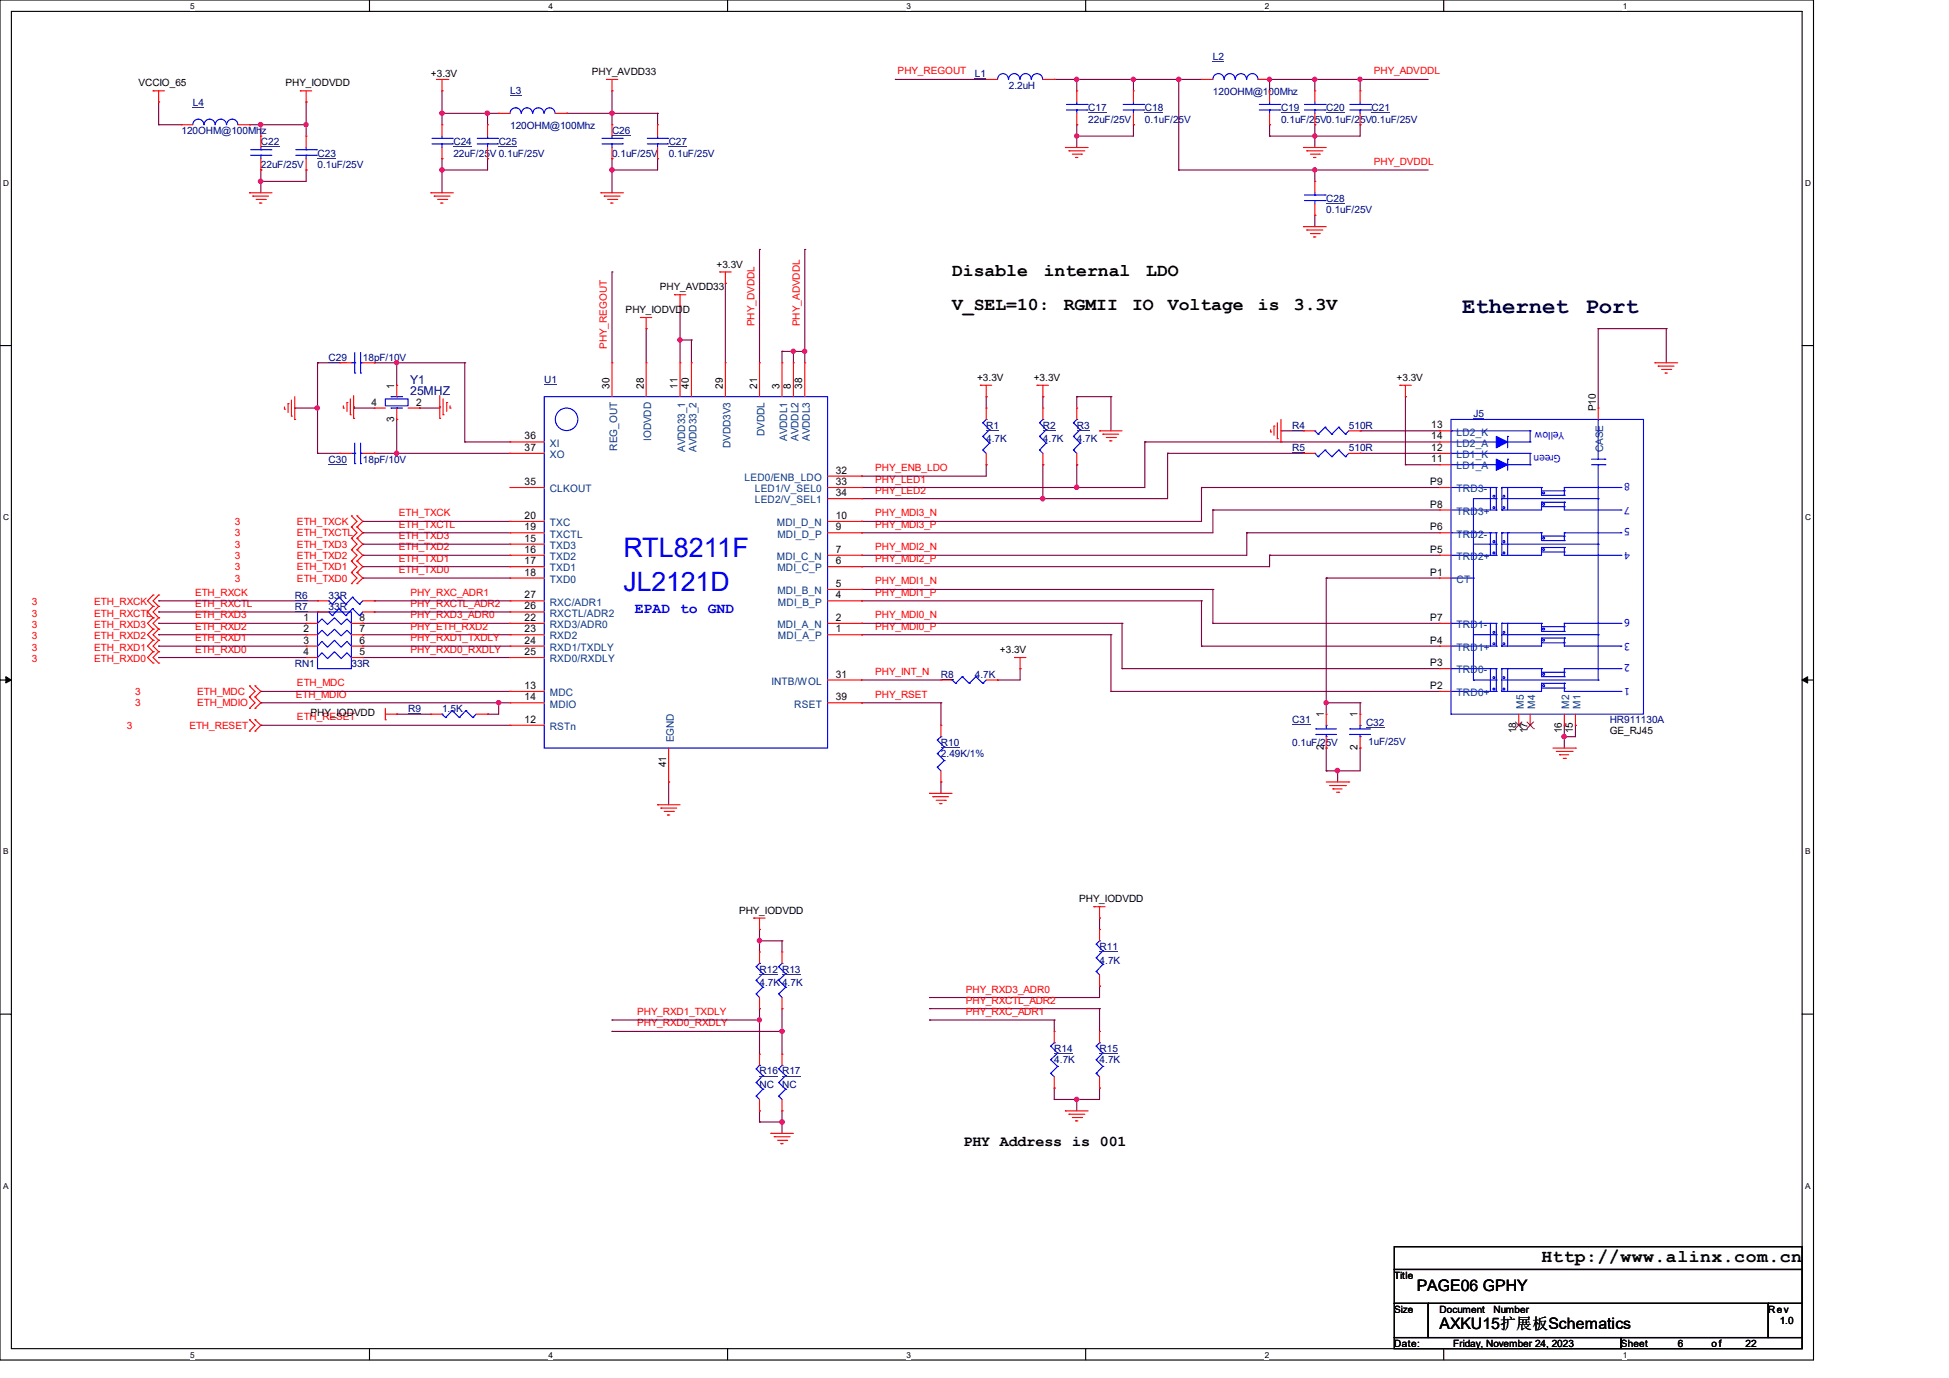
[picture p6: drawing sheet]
<svg xmlns="http://www.w3.org/2000/svg" width="297mm" height="210mm" viewBox="0 0 297 210" stroke-linecap="round" stroke-linejoin="round" font-family="sans-serif">
<defs><g id="words">
<g font-size="4.1" fill="#00f">
<text x="95" y="84.9">RTL8211F</text>
<text x="95" y="90">JL2121D</text>
</g>
<g font-size="3.4" fill="#000040">
<text x="222.8" y="47.7">Ethernet</text>
<text x="241.6" y="47.7">Port</text>
</g>
<g font-size="2.8">
<text x="145.1" y="42.1">Disable</text>
<text x="145.1" y="47.2">V_SEL=10:</text>
<text x="159" y="42.1">internal</text>
<text x="162.1" y="47.2">RGMII</text>
<text x="172.5" y="47.2">IO</text>
<text x="174.7" y="42.1">LDO</text>
<text x="178" y="47.2">Voltage</text>
<text x="191.7" y="47.2">is</text>
<text x="197.2" y="47.2">3.3V</text>
<text x="234.9" y="192.3">Http://www.alinx.com.cn</text>
</g>
<g font-size="2.4">
<text x="215.9" y="196.7">PAGE06 GPHY</text>
<text x="219.4" y="202.6">AXKU15扩展板Schematics</text>
</g>
<text font-size="2.3" x="146.8" y="174.6">PHY Address is 001</text>
<text font-size="2.2" fill="#00f" x="96.7" y="93.4">EPAD to GND</text>
<g font-size="1.9" fill="#000080">
<text x="62.5" y="58.5">Y1</text>
<text x="62.5" y="60.2">25MHZ</text>
</g>
<g font-size="1.6">
<text x="60.1" y="59.2" transform="rotate(-90 60.1 59.2)">1</text>
<text x="92.9" y="59.2" transform="rotate(-90 92.9 59.2)">30</text>
<text x="98.1" y="59.2" transform="rotate(-90 98.1 59.2)">28</text>
<text x="103.3" y="59.2" transform="rotate(-90 103.3 59.2)">11</text>
<text x="105" y="59.2" transform="rotate(-90 105 59.2)">40</text>
<text x="110.2" y="59.2" transform="rotate(-90 110.2 59.2)">29</text>
<text x="115.4" y="59.2" transform="rotate(-90 115.4 59.2)">21</text>
<text x="118.8" y="59.2" transform="rotate(-90 118.8 59.2)">3</text>
<text x="120.5" y="59.2" transform="rotate(-90 120.5 59.2)">8</text>
<text x="122.3" y="59.2" transform="rotate(-90 122.3 59.2)">38</text>
<text x="56.6" y="61.8">4</text>
<text x="60.1" y="64.3" transform="rotate(-90 60.1 64.3)">3</text>
<text x="63.4" y="61.8">2</text>
<text x="218.1" y="65.3">13</text>
<text x="243.2" y="62.7" transform="rotate(-90 243.2 62.7)">P10</text>
<text x="79.9" y="67">36</text>
<text x="79.9" y="68.7">37</text>
<text x="218.1" y="70.4">11</text>
<text x="218.1" y="68.7">12</text>
<text x="218.1" y="67">14</text>
<text x="79.9" y="73.9">35</text>
<text x="127.3" y="75.6">34</text>
<text x="127.3" y="72.2">32</text>
<text x="127.3" y="73.9">33</text>
<text x="217.9" y="77.3">P8</text>
<text x="217.9" y="73.9">P9</text>
<text x="79.9" y="79.1">20</text>
<text x="79.9" y="82.6">15</text>
<text x="79.9" y="80.8">19</text>
<text x="127.3" y="80.8">9</text>
<text x="127.3" y="79.1">10</text>
<text x="217.9" y="80.8">P6</text>
<text x="79.9" y="87.7">18</text>
<text x="79.9" y="86">17</text>
<text x="79.9" y="84.2">16</text>
<text x="127.3" y="89.5">5</text>
<text x="127.3" y="86">6</text>
<text x="127.3" y="84.2">7</text>
<text x="217.9" y="84.2">P5</text>
<text x="217.9" y="87.7">P1</text>
<text x="46.3" y="94.6">1</text>
<text x="54.8" y="94.6">8</text>
<text x="79.9" y="92.9">26</text>
<text x="79.9" y="94.6">22</text>
<text x="79.9" y="91.2">27</text>
<text x="127.3" y="94.6">2</text>
<text x="127.3" y="91.2">4</text>
<text x="217.9" y="94.6">P7</text>
<text x="46.3" y="96.4">2</text>
<text x="46.3" y="98.1">3</text>
<text x="46.3" y="99.8">4</text>
<text x="54.8" y="99.8">5</text>
<text x="54.8" y="98.1">6</text>
<text x="54.8" y="96.4">7</text>
<text x="79.9" y="99.8">25</text>
<text x="79.9" y="98.1">24</text>
<text x="79.9" y="96.4">23</text>
<text x="127.3" y="96.4">1</text>
<text x="217.9" y="101.5">P3</text>
<text x="217.9" y="98.1">P4</text>
<text x="79.9" y="105">13</text>
<text x="79.9" y="106.7">14</text>
<text x="127.3" y="103.3">31</text>
<text x="127.3" y="106.7">39</text>
<text x="217.9" y="105">P2</text>
<text x="79.9" y="110.2">12</text>
<text x="201.7" y="109.3" transform="rotate(-90 201.7 109.3)">1</text>
<text x="206.9" y="109.3" transform="rotate(-90 206.9 109.3)">1</text>
<text x="231.1" y="111.8" transform="rotate(-90 231.1 111.8)">18</text>
<text x="232.8" y="111.8" transform="rotate(-90 232.8 111.8)">17</text>
<text x="238" y="111.8" transform="rotate(-90 238 111.8)">16</text>
<text x="239.7" y="111.8" transform="rotate(-90 239.7 111.8)">15</text>
<text x="101.5" y="116.9" transform="rotate(-90 101.5 116.9)">41</text>
<text x="201.7" y="114.3" transform="rotate(-90 201.7 114.3)">2</text>
<text x="206.9" y="114.3" transform="rotate(-90 206.9 114.3)">2</text>
</g>
<g font-size="1.6" fill="#004080">
<text x="83.8" y="68.1">XI</text>
<text x="83.8" y="69.8">XO</text>
<text x="94" y="68.7" transform="rotate(-90 94 68.7)">REG_OUT</text>
<text x="99.2" y="67.2" transform="rotate(-90 99.2 67.2)">IODVDD</text>
<text x="104.4" y="68.9" transform="rotate(-90 104.4 68.9)">AVDD33_1</text>
<text x="106.1" y="68.9" transform="rotate(-90 106.1 68.9)">AVDD33_2</text>
<text x="111.3" y="68.3" transform="rotate(-90 111.3 68.3)">DVDD3V3</text>
<text x="116.5" y="66.5" transform="rotate(-90 116.5 66.5)">DVDDL</text>
<text x="119.9" y="67.2" transform="rotate(-90 119.9 67.2)">AVDDL1</text>
<text x="121.7" y="67.2" transform="rotate(-90 121.7 67.2)">AVDDL2</text>
<text x="123.4" y="67.2" transform="rotate(-90 123.4 67.2)">AVDDL3</text>
<text x="222" y="71.5">LD1_A</text>
<text x="222" y="69.8">LD1_K</text>
<text x="222" y="68.1">LD2_A</text>
<text x="222" y="66.4">LD2_K</text>
<text x="244.3" y="68.9" transform="rotate(-90 244.3 68.9)">CASE</text>
<text x="83.8" y="75">CLKOUT</text>
<text x="113.5" y="73.3">LED0/ENB_LDO</text>
<text x="115" y="76.7">LED2/V_SEL1</text>
<text x="115" y="75">LED1/V_SEL0</text>
<text x="222" y="75">TRD3-</text>
<text x="83.8" y="80.2">TXC</text>
<text x="83.8" y="83.7">TXD3</text>
<text x="83.8" y="81.9">TXCTL</text>
<text x="118.4" y="80.2">MDI_D_N</text>
<text x="118.5" y="81.9">MDI_D_P</text>
<text x="222" y="81.9">TRD2-</text>
<text x="222" y="78.4">TRD3+</text>
<text x="83.8" y="88.8">TXD0</text>
<text x="83.8" y="87.1">TXD1</text>
<text x="83.8" y="85.3">TXD2</text>
<text x="118.4" y="85.3">MDI_C_N</text>
<text x="118.5" y="87.1">MDI_C_P</text>
<text x="222" y="85.3">TRD2+</text>
<text x="222" y="88.8">CT</text>
<text x="83.8" y="94">RXCTL/ADR2</text>
<text x="83.8" y="95.7">RXD3/ADR0</text>
<text x="83.8" y="92.3">RXC/ADR1</text>
<text x="118.5" y="95.7">MDI_A_N</text>
<text x="118.5" y="90.6">MDI_B_N</text>
<text x="118.5" y="92.3">MDI_B_P</text>
<text x="222" y="95.7">TRD1-</text>
<text x="83.8" y="100.9">RXD0/RXDLY</text>
<text x="83.8" y="99.2">RXD1/TXDLY</text>
<text x="83.8" y="97.5">RXD2</text>
<text x="118.5" y="97.5">MDI_A_P</text>
<text x="222" y="99.2">TRD1+</text>
<text x="83.8" y="106.1">MDC</text>
<text x="83.8" y="107.8">MDIO</text>
<text x="117.6" y="104.4">INTB/WOL</text>
<text x="121" y="107.8">RSET</text>
<text x="222" y="106.1">TRD0+</text>
<text x="222" y="102.6">TRD0-</text>
<text x="232.2" y="108" transform="rotate(-90 232.2 108)">M5</text>
<text x="233.9" y="108" transform="rotate(-90 233.9 108)">M4</text>
<text x="239.1" y="108" transform="rotate(-90 239.1 108)">M2</text>
<text x="240.8" y="108" transform="rotate(-90 240.8 108)">M1</text>
<text x="83.8" y="111.3">RSTn</text>
<text x="102.7" y="113.2" transform="rotate(-90 102.7 113.2)">EGND</text>
</g>
<g font-size="1.5">
<text x="65.7" y="11.8">+3.3V</text>
<text x="90.2" y="11.4">PHY_AVDD33</text>
<text x="21.1" y="13.2">VCCIO_65</text>
<text x="43.5" y="13.2">PHY_IODVDD</text>
<text x="109.2" y="40.8">+3.3V</text>
<text x="95.3" y="47.7">PHY_IODVDD</text>
<text x="100.5" y="44.2">PHY_AVDD33</text>
<text x="148.9" y="58">+3.3V</text>
<text x="157.5" y="58">+3.3V</text>
<text x="212.8" y="58">+3.3V</text>
<text x="152.4" y="99.5">+3.3V</text>
<text x="47.3" y="109.2">PHY_IODVDD</text>
<text x="245.3" y="111.9">GE_RJ45</text>
<text x="164.4" y="137.5">PHY_IODVDD</text>
<text x="112.6" y="139.2">PHY_IODVDD</text>
<text x="212.5" y="194.9">Title</text>
<text x="212.5" y="200">Size</text>
<text x="219.4" y="200">Document</text>
<text x="227.6" y="200">Number</text>
<text x="269.4" y="200">Rev</text>
<text x="271.2" y="201.8">1.0</text>
<text x="212.5" y="205.2">Date:</text>
<text x="221.5" y="205.2">Friday, November 24, 2023</text>
<text x="247" y="205.2">Sheet</text>
<text x="255.7" y="205.2">6</text>
<text x="260.8" y="205.2">of</text>
<text x="266" y="205.2">22</text>
</g>
<g font-size="1.5" fill="#f00">
<text x="136.8" y="11.3">PHY_REGOUT</text>
<text x="209.4" y="11.3">PHY_ADVDDL</text>
<text x="209.4" y="25.1">PHY_DVDDL</text>
<text x="92.5" y="53.2" transform="rotate(-90 92.5 53.2)">PHY_REGOUT</text>
<text x="115" y="49.7" transform="rotate(-90 115 49.7)">PHY_DVDDL</text>
<text x="121.9" y="49.7" transform="rotate(-90 121.9 49.7)">PHY_ADVDDL</text>
<text x="133.4" y="71.8">PHY_ENB_LDO</text>
<text x="133.4" y="75.2">PHY_LED2</text>
<text x="133.4" y="73.5">PHY_LED1</text>
<text x="35.8" y="81.7">3</text>
<text x="35.8" y="83.4">3</text>
<text x="35.8" y="80">3</text>
<text x="45.3" y="81.7">ETH_TXCTL</text>
<text x="45.3" y="83.4">ETH_TXD3</text>
<text x="45.3" y="80">ETH_TXCK</text>
<text x="60.8" y="83.9">ETH_TXD2</text>
<text x="60.8" y="82.2">ETH_TXD3</text>
<text x="60.8" y="80.4">ETH_TXCTL</text>
<text x="60.8" y="78.7">ETH_TXCK</text>
<text x="133.4" y="80.4">PHY_MDI3_P</text>
<text x="133.4" y="78.7">PHY_MDI3_N</text>
<text x="133.4" y="83.9">PHY_MDI2_N</text>
<text x="35.8" y="85.2">3</text>
<text x="35.8" y="86.9">3</text>
<text x="35.8" y="88.6">3</text>
<text x="45.3" y="85.2">ETH_TXD2</text>
<text x="45.3" y="86.9">ETH_TXD1</text>
<text x="45.3" y="88.6">ETH_TXD0</text>
<text x="60.8" y="87.3">ETH_TXD0</text>
<text x="60.8" y="85.6">ETH_TXD1</text>
<text x="133.4" y="85.6">PHY_MDI2_P</text>
<text x="133.4" y="89.1">PHY_MDI1_N</text>
<text x="4.8" y="94">3</text>
<text x="4.8" y="95.7">3</text>
<text x="4.8" y="92.2">3</text>
<text x="14.4" y="94">ETH_RXCTL</text>
<text x="14.4" y="95.7">ETH_RXD3</text>
<text x="14.4" y="92.2">ETH_RXCK</text>
<text x="29.7" y="92.5">ETH_RXCTL</text>
<text x="29.7" y="94.2">ETH_RXD3</text>
<text x="29.7" y="96">ETH_RXD2</text>
<text x="29.7" y="90.8">ETH_RXCK</text>
<text x="62.5" y="94.2">PHY_RXD3_ADR0</text>
<text x="62.5" y="96">PHY_ETH_RXD2</text>
<text x="62.5" y="92.5">PHY_RXCTL_ADR2</text>
<text x="62.5" y="90.8">PHY_RXC_ADR1</text>
<text x="133.4" y="90.8">PHY_MDI1_P</text>
<text x="133.4" y="96">PHY_MDI0_P</text>
<text x="133.4" y="94.2">PHY_MDI0_N</text>
<text x="4.8" y="100.9">3</text>
<text x="4.8" y="97.5">3</text>
<text x="4.8" y="99.1">3</text>
<text x="14.4" y="100.9">ETH_RXD0</text>
<text x="14.4" y="97.5">ETH_RXD2</text>
<text x="14.4" y="99.1">ETH_RXD1</text>
<text x="29.7" y="99.4">ETH_RXD0</text>
<text x="29.7" y="97.7">ETH_RXD1</text>
<text x="62.5" y="99.4">PHY_RXD0_RXDLY</text>
<text x="62.5" y="97.7">PHY_RXD1_TXDLY</text>
<text x="20.6" y="105.9">3</text>
<text x="20.6" y="107.6">3</text>
<text x="30.1" y="105.9">ETH_MDC</text>
<text x="30.1" y="107.6">ETH_MDIO</text>
<text x="45.1" y="106.3">ETH_MDIO</text>
<text x="45.3" y="104.6">ETH_MDC</text>
<text x="133.4" y="102.9">PHY_INT_N</text>
<text x="133.4" y="106.3">PHY_RSET</text>
<text x="19.3" y="111.1">3</text>
<text x="28.9" y="111.1">ETH_RESET</text>
<text x="45.3" y="109.8">ETH_RESET</text>
<text x="97.1" y="154.7">PHY_RXD1_TXDLY</text>
<text x="147.2" y="151.3">PHY_RXD3_ADR0</text>
<text x="147.2" y="153">PHY_RXCTL_ADR2</text>
<text x="147.2" y="154.7">PHY_RXC_ADR1</text>
<text x="97.1" y="156.4">PHY_RXD0_RXDLY</text>
</g>
<g font-size="1.5" fill="#000080">
<text x="148.6" y="11.8">L1</text>
<text x="184.8" y="9.2">L2</text>
<text x="29.4" y="16.1">L4</text>
<text x="77.7" y="14.4">L3</text>
<text x="153.7" y="13.5">2.2uH</text>
<text x="165.8" y="16.9">C17</text>
<text x="174.5" y="16.9">C18</text>
<text x="184.8" y="14.5">120OHM@100Mhz</text>
<text x="195.2" y="16.9">C19</text>
<text x="202.1" y="16.9">C20</text>
<text x="209" y="16.9">C21</text>
<text x="27.6" y="20.4">120OHM@100Mhz</text>
<text x="39.8" y="22.1">C22</text>
<text x="48.4" y="23.9">C23</text>
<text x="69.1" y="22.1">C24</text>
<text x="69.1" y="23.9">22uF/25V 0.1uF/25V</text>
<text x="76" y="22.1">C25</text>
<text x="77.7" y="19.7">120OHM@100Mhz</text>
<text x="93.3" y="20.4">C26</text>
<text x="93.3" y="23.9">0.1uF/25V</text>
<text x="101.9" y="22.1">C27</text>
<text x="101.9" y="23.9">0.1uF/25V</text>
<text x="165.8" y="18.7">22uF/25V</text>
<text x="174.5" y="18.7">0.1uF/25V</text>
<text x="195.2" y="18.7">0.1uF/25V0.1uF/25V0.1uF/25V</text>
<text x="39.8" y="25.6">22uF/25V</text>
<text x="48.4" y="25.6">0.1uF/25V</text>
<text x="202.1" y="30.8">C28</text>
<text x="202.1" y="32.5">0.1uF/25V</text>
<text x="50.1" y="54.9">C29</text>
<text x="55.3" y="54.9">18pF/10V</text>
<text x="82.9" y="58.4">U1</text>
<text x="150.3" y="65.3">R1</text>
<text x="158.9" y="65.3">R2</text>
<text x="164.1" y="65.3">R3</text>
<text x="196.9" y="65.3">R4</text>
<text x="205.5" y="65.3">510R</text>
<text x="224.5" y="63.6">J5</text>
<text x="50.1" y="70.5">C30</text>
<text x="55.3" y="70.5">18pF/10V</text>
<text x="150.3" y="67.4">4.7K</text>
<text x="158.9" y="67.4">4.7K</text>
<text x="164.1" y="67.4">4.7K</text>
<text x="196.9" y="68.7">R5</text>
<text x="205.5" y="68.7">510R</text>
<text x="44.9" y="91.2">R6</text>
<text x="44.9" y="93">R7</text>
<text x="50.1" y="91.2">33R</text>
<text x="50.1" y="93">33R</text>
<text x="44.9" y="101.6">RN1</text>
<text x="53.6" y="101.6">33R</text>
<text x="143.4" y="103.3">R8</text>
<text x="148.6" y="103.3">4.7K</text>
<text x="62.2" y="108.5">R9</text>
<text x="67.4" y="108.5">1.5K</text>
<text x="143.4" y="113.7">R10</text>
<text x="196.9" y="110.2">C31</text>
<text x="196.9" y="113.7">0.1uF/25V</text>
<text x="208.2" y="110.6">C32</text>
<text x="208.5" y="113.5">1uF/25V</text>
<text x="245.3" y="110.2">HR911130A</text>
<text x="143.4" y="115.4">2.49K/1%</text>
<text x="115.7" y="148.2">R12 R13</text>
<text x="167.6" y="144.8">R11</text>
<text x="167.6" y="146.9">4.7K</text>
<text x="115.7" y="150.3">4.7K 4.7K</text>
<text x="160.7" y="160.3">R14</text>
<text x="167.6" y="160.3">R15</text>
<text x="115.7" y="163.7">R16 R17</text>
<text x="115.7" y="165.8">NC</text>
<text x="119.2" y="165.8">NC</text>
<text x="160.7" y="162.1">4.7K</text>
<text x="167.6" y="162.1">4.7K</text>
</g>
<g font-size="1.5" fill="#00f">
<text x="238.4" y="65.8" transform="rotate(-180 238.4 65.8)">Yellow</text>
<text x="237.8" y="69.3" transform="rotate(-180 237.8 69.3)">Green</text>
<text x="248.4" y="73.6" transform="rotate(-180 248.4 73.6)">8</text>
<text x="248.4" y="77.3" transform="rotate(-180 248.4 77.3)">7</text>
<text x="248.4" y="80.5" transform="rotate(-180 248.4 80.5)">5</text>
<text x="248.4" y="84.2" transform="rotate(-180 248.4 84.2)">4</text>
<text x="248.4" y="94.4" transform="rotate(-180 248.4 94.4)">6</text>
<text x="248.4" y="101.3" transform="rotate(-180 248.4 101.3)">2</text>
<text x="248.4" y="98" transform="rotate(-180 248.4 98)">3</text>
<text x="248.4" y="104.9" transform="rotate(-180 248.4 104.9)">1</text>
</g>
<g font-size="1.3">
<text x="29" y="1.3">5</text>
<text x="83.6" y="1.3">4</text>
<text x="138.1" y="1.3">3</text>
<text x="192.7" y="1.3">2</text>
<text x="247.3" y="1.3">1</text>
<text x=".5" y="28.3">D</text>
<text x="275.1" y="28.3">D</text>
<text x=".5" y="79.2">C</text>
<text x="275.1" y="79.2">C</text>
<text x=".5" y="130.2">B</text>
<text x="275.1" y="130.2">B</text>
<text x=".5" y="181.1">A</text>
<text x="275.1" y="181.1">A</text>
<text x="29" y="206.9">5</text>
<text x="83.6" y="206.9">4</text>
<text x="138.1" y="206.9">3</text>
<text x="192.7" y="206.9">2</text>
<text x="247.3" y="206.9">1</text>
</g>
</g></defs>
<path d="M0 0h276.4v207.3h-276.4zM1.7 1.7h272.9v203.8h-272.9z" fill="none" stroke="#000" stroke-width=".17"/>
<g fill="#fff">
<path d="M29 .2h.7v1.4h-.7z"/>
<path d="M29 205.7h.7v1.4h-.7z"/>
</g>
<path d="M56.3 0v1.7M56.3 205.5v1.8" fill="none" stroke="#000" stroke-width=".17"/>
<g fill="#fff">
<path d="M83.6 .2h.6v1.4h-.6z"/>
<path d="M83.6 205.7h.6v1.4h-.6z"/>
</g>
<path d="M110.9 0v1.7M110.9 205.5v1.8" fill="none" stroke="#000" stroke-width=".17"/>
<g fill="#fff">
<path d="M138.1 .2h.7v1.4h-.7z"/>
<path d="M138.1 205.7h.7v1.4h-.7z"/>
</g>
<path d="M165.4 0v1.7M165.4 205.5v1.8" fill="none" stroke="#000" stroke-width=".17"/>
<g fill="#fff">
<path d="M192.7 .2h.7v1.4h-.7z"/>
<path d="M192.7 205.7h.7v1.4h-.7z"/>
</g>
<path d="M220 0v1.7M220 205.5v1.8" fill="none" stroke="#000" stroke-width=".17"/>
<g fill="#fff">
<path d="M247.3 .2h.6v1.4h-.6z"/>
<path d="M247.3 205.7h.6v1.4h-.6z"/>
<path d="M.5 27.2h.9v1.4h-.9z"/>
<path d="M275.1 27.2h.9v1.4h-.9z"/>
<path d="M.5 78.1h.9v1.4h-.9z"/>
<path d="M275.1 78.1h.9v1.4h-.9z"/>
</g>
<path d="M0 52.7h1.7M274.6 52.7h1.8" fill="none" stroke="#000" stroke-width=".17"/>
<g fill="#fff">
<path d="M.5 129.1h.8v1.4h-.8z"/>
<path d="M275.1 129.1h.8v1.4h-.8z"/>
</g>
<path d="M0 103.6h1.7M274.6 103.6h1.8" fill="none" stroke="#000" stroke-width=".17"/>
<path d="M.9 103.1l.8 .5-.8 .5zM274.6 103.6l.9-.5v1z" fill="#000" stroke="#000" stroke-width=".15"/>
<g fill="#fff">
<path d="M.5 180h.8v1.4h-.8z"/>
<path d="M275.1 180h.8v1.4h-.8z"/>
</g>
<path d="M0 154.6h1.7M274.6 154.6h1.8M212.5 190h62.1v3.5h-62.1zM212.5 193.5h62.1v5.1h-62.1zM212.5 198.6h5.1v5.2h-5.1zM217.6 198.6h51.9v5.2h-51.9zM269.5 198.6h5.1v5.2h-5.1zM212.5 203.8h34.5v1.7h-34.5zM247 203.8h27.6v1.7h-27.6z" fill="none" stroke="#000" stroke-width=".17"/>
<g fill="none" stroke="#800040" stroke-width=".17">
<path d="M24.2 19h.1M24.2 15.5h.1M24.2 19h3.4M24.2 15.5v3.5M38 19h.1M38 19h8.7M39.8 19h.1M39.8 19v1.7M46.7 19h.1M46.7 15.5h.1M46.7 15.5v5.2M67.4 17.3h.1"/>
<path d="M67.4 13.8h.1M67.4 13.8v5.2M67.4 17.3h8.6M74.3 17.3h.1M74.3 17.3v1.7M86.4 17.3h.1M86.4 17.3h13.8M93.3 17.3h.1M93.3 13.8h.1M93.3 13.8v5.2M100.2 17.3h.1M100.2 17.3v1.7"/>
<path d="M136.4 12.1h.1M136.4 12.1h13.9M160.7 12.1h.1M160.7 12.1h22.4M164.1 12.1h.1M164.1 19h.1M164.1 12.1v1.7M164.1 19v3.5M172.7 19h.1M172.7 12.1h.1M172.7 19v1.7h-8.6M172.7 12.1v1.7"/>
<path d="M179.6 12.1h.1M179.6 12.1v13.8M191.7 12.1h.1M191.7 12.1h25.9M193.5 12.1h.1M193.5 19h.1M193.5 12.1v1.7M193.5 19v1.7M200.4 19h.1M200.4 12.1h.1M200.4 12.1v1.7M200.4 19v3.5"/>
<path d="M207.3 19h.1M207.3 12.1h.1M207.3 12.1v1.7M207.3 19v1.7h-13.8M39.8 25.9h.1M39.8 27.6h.1M39.8 25.9v3.5M46.7 25.9h.1M46.7 25.9v1.7h-6.9M67.4 24.2h.1M67.4 25.9h.1M67.4 24.2v5.2"/>
<path d="M74.3 24.2h.1M74.3 24.2v1.7h-6.9M93.3 25.9h.1M93.3 24.2h.1M93.3 24.2v5.2M100.2 24.2h.1M100.2 24.2v1.7h-6.9M115.7 38h.1M115.7 38v17.3M122.6 38h.1M122.6 38v17.3M164.1 20.7h.1"/>
<path d="M179.6 25.9h.1M179.6 25.9h38M193.5 20.7h.1M200.4 25.9h.1M200.4 32.8h.1M200.4 20.7h.1M200.4 25.9v1.7M200.4 32.8v1.7M48.4 55.3h.1M48.4 55.3h3.4M48.4 55.3v13.8M57 55.3h.1"/>
<path d="M57 55.3h13.8M60.5 55.3h.1M60.5 55.3v3.4M70.8 55.3h.1M70.8 55.3v12.1M93.3 41.4h.1M93.3 41.4v13.9M98.5 50.1h.1M98.5 50.1v5.2M103.6 46.7h.1M103.6 51.8h.1M103.6 46.7v8.6"/>
<path d="M103.6 51.8h1.8M105.4 51.8h.1M105.4 51.8v3.5M110.5 43.2h.1M110.5 43.2v12.1M119.2 53.6h.1M119.2 53.6h3.4M119.2 53.6v1.7M120.9 53.6h.1M120.9 53.6v1.7M122.6 53.6h.1M243.5 50.1h.1"/>
<path d="M243.5 50.1v12.1M243.5 50.1h10.4M253.9 50.1h.1M253.9 50.1v5.2M44.9 62.2h.1M44.9 62.2h3.5M48.4 69.1h.1M48.4 62.2h.1M48.4 69.1h3.4M53.9 62h.1M53.9 62.2h.1M53.9 62.2h3.1"/>
<path d="M53.9 62v.2M55.3 79.5h.1M55.3 79.5h22.4M57 69.1h.1M57 69.1h20.7M60.5 63.9h.1M60.5 69.1h.1M60.5 63.9v5.2M63.9 62.2h.1M67 62h.1M67 62v.2h-3.1M70.8 67.4h.1"/>
<path d="M70.8 67.4h6.9M131.3 76h.1M131.3 74.3h.1M131.3 72.6h.1M131.3 79.5h.1M150.3 70.8h.1M150.3 60.5h.1M150.3 60.5v1.7M150.3 70.8v1.8h-19M158.9 60.5h.1M158.9 70.8h.1M158.9 76h.1"/>
<path d="M158.9 60.5v1.7M158.9 70.8v5.2M164.1 70.8h.1M164.1 74.3h.1M164.1 60.5h.1M164.1 60.5v1.7M164.1 70.8v3.5M164.1 60.5h5.2M169.3 60.5h.1M169.3 60.5v5.2M174.5 67.4h.1M174.5 67.4v6.9h-43.2"/>
<path d="M174.5 67.4h44.9M177.9 69.1h.1M177.9 69.1h20.7M177.9 69.1v6.9h-46.6M183.1 74.3h.1M183.1 74.3v5.2h-51.8M183.1 74.3h36.3M184.8 77.7h.1M184.8 77.7v3.5h-53.5M184.8 77.7h34.6M195.2 65.7h.1M195.2 65.7h3.4"/>
<path d="M207.3 65.7h.1M207.3 69.1h.1M207.3 69.1h12.1M207.3 65.7h12.1M214.2 60.5h.1M214.2 70.8h.1M214.2 60.5v10.3M214.2 70.8h5.2M24.2 93.3h.1M24.2 95h.1M24.2 96.7h.1M24.2 98.5h.1"/>
<path d="M24.2 91.6h.1M24.2 93.3h24.2M24.2 95h22.5M24.2 96.7h22.5M24.2 98.5h22.5M24.2 91.6h24.2M55.3 84.6h.1M55.3 82.9h.1M55.3 81.2h.1M55.3 88.1h.1M55.3 86.4h.1M55.3 95h.1"/>
<path d="M55.3 96.7h.1M55.3 98.5h.1M55.3 84.6h22.4M55.3 82.9h22.4M55.3 81.2h22.4M55.3 88.1h22.4M55.3 86.4h22.4M55.3 95h22.4M55.3 96.7h22.4M55.3 98.5h22.4M57 93.3h.1M57 91.6h.1"/>
<path d="M57 93.3h20.7M57 91.6h20.7M131.3 81.2h.1M131.3 84.6h.1M131.3 86.4h.1M131.3 91.6h.1M131.3 89.8h.1M131.3 96.7h.1M131.3 95h.1M131.3 95h39.7M131.3 96.7h38M131.3 91.6h51.8"/>
<path d="M131.3 89.8h53.5M169.3 96.7h.1M169.3 96.7v8.7M171 95h.1M171 95v6.9M183.1 91.6h.1M183.1 98.5h.1M183.1 98.5h36.3M183.1 91.6v6.9M184.8 89.8h.1M184.8 95h.1M184.8 95h34.6"/>
<path d="M184.8 89.8v5.2M190 81.2h.1M190 81.2v3.4h-58.7M190 81.2h29.4M193.5 84.6h.1M193.5 84.6v1.8h-62.2M193.5 84.6h25.9M202.1 88.1h.1M202.1 88.1h17.3M202.1 88.1v20.7M24.2 100.2h.1M24.2 100.2h22.5"/>
<path d="M39.8 110.5h.1M39.8 107.1h.1M39.8 105.4h.1M39.8 110.5h37.9M39.8 107.1h37.9M39.8 105.4h37.9M55.3 100.2h.1M55.3 100.2h22.4M60.5 108.8h.1M60.5 108.8h5.2M74.3 108.8h.1M76 107.1h.1"/>
<path d="M76 107.1v1.7h-1.7M101.9 119.2h.1M101.9 119.2v3.4M131.3 103.6h.1M131.3 107.1h.1M131.3 107.1h12.1M131.3 103.6h12.1M143.4 107.1h.1M143.4 119.2h.1M143.4 107.1v3.4M143.4 119.2v1.7M152 103.6h.1"/>
<path d="M155.4 101.9h.1M155.4 101.9v1.7h-3.4M169.3 105.4h.1M169.3 105.4h50.1M171 101.9h.1M171 101.9h48.4M202.1 114h.1M202.1 117.5h.1M202.1 107.1h.1M202.1 114v3.5M202.1 107.1h5.2M203.8 117.5h.1"/>
<path d="M203.8 117.5v1.7M207.3 114h.1M207.3 107.1h.1M207.3 107.1v1.7M207.3 114v3.5h-5.2M238.4 112.3h.1M238.4 110.5h.1M238.4 110.5v3.5M240.1 110.5h.1M240.1 110.5v1.8h-1.7M167.6 139.9h.1M167.6 139.9v1.7"/>
<path d="M93.3 157.2h.1M93.3 155.4h.1M93.3 157.2h25.9M93.3 155.4h22.4M115.7 155.4h.1M115.7 141.6h.1M115.7 143.4h.1M115.7 153.7h.1M115.7 141.6v3.5M115.7 153.7v7M115.7 143.4h3.5M119.2 157.2h.1"/>
<path d="M119.2 143.4h.1M119.2 153.7h.1M119.2 143.4v1.7M119.2 153.7v7M141.6 152h.1M141.6 153.7h.1M141.6 155.4h.1M141.6 155.4h19.1M141.6 153.7h26M160.7 155.4h.1M160.7 155.4v1.8M167.6 150.3h.1"/>
<path d="M167.6 153.7h.1M167.6 150.3v1.7h-26M167.6 153.7v3.5M115.7 169.3h.1M115.7 171h.1M115.7 169.3v1.7M115.7 171h3.5M119.2 169.3h.1M119.2 171h.1M119.2 169.3v3.4M160.7 165.8h.1M160.7 167.6h.1"/>
<path d="M160.7 165.8v1.8M164.1 167.6h.1M164.1 167.6v1.7M167.6 165.8h.1M167.6 165.8v1.8h-6.9"/>
</g>
<g fill="#f0f" stroke="#f0f" stroke-width=".17">
<circle cx="164.1" cy="12.1" r=".32"/>
<circle cx="200.3" cy="25.9" r=".32"/>
<circle cx="164.1" cy="20.7" r=".32"/>
<circle cx="179.6" cy="12.1" r=".33"/>
<circle cx="172.7" cy="12.1" r=".32"/>
<circle cx="200.3" cy="20.7" r=".32"/>
<circle cx="207.2" cy="12.1" r=".32"/>
<circle cx="200.3" cy="12.1" r=".32"/>
<circle cx="193.4" cy="12.1" r=".32"/>
<circle cx="74.3" cy="17.3" r=".33"/>
<circle cx="67.4" cy="17.3" r=".33"/>
<circle cx="93.3" cy="17.3" r=".33"/>
<circle cx="93.3" cy="25.9" r=".33"/>
<circle cx="39.7" cy="27.6" r=".33"/>
<circle cx="46.6" cy="19" r=".32"/>
<circle cx="39.7" cy="19" r=".33"/>
<circle cx="67.4" cy="25.9" r=".33"/>
<circle cx="60.4" cy="55.3" r=".32"/>
<circle cx="203.8" cy="117.4" r=".34"/>
<circle cx="202.1" cy="107.1" r=".32"/>
<circle cx="238.3" cy="112.2" r=".33"/>
<circle cx="48.4" cy="62.2" r=".33"/>
<circle cx="158.9" cy="76" r=".33"/>
<circle cx="164.1" cy="74.3" r=".33"/>
<circle cx="120.9" cy="53.5" r=".32"/>
<circle cx="122.6" cy="53.5" r=".32"/>
<circle cx="103.6" cy="51.8" r=".32"/>
<circle cx="76" cy="107.1" r=".33"/>
<circle cx="60.4" cy="69.1" r=".32"/>
<circle cx="119.2" cy="171" r=".34"/>
<circle cx="115.7" cy="155.4" r=".32"/>
<circle cx="115.7" cy="143.3" r=".33"/>
<circle cx="119.2" cy="157.2" r=".33"/>
<circle cx="164.1" cy="167.5" r=".32"/>
</g>
<g fill="none" stroke="#f00" stroke-width=".17">
<path d="M23.3 13.8h.1M23.3 13.8h1.8M24.2 15.5h.1M24.2 13.8v1.7M45.8 13.8h.1M45.8 13.8h1.7M46.7 15.5h.1M46.7 13.8v1.7M66.5 12.1h1.7M67.4 13.8h.1M67.4 12.1v1.7M68.2 12.1h.1"/>
<path d="M92.4 12.1h.1M92.4 12.1h1.7M93.3 13.8h.1M93.3 12.1v1.7M38 29.4h.1M38 29.4h3.4M38.5 29.9h.1M38.5 29.9h2.4M39 30.4h1.4M39.6 30.9h.1M39.6 30.9h.3M40.4 30.4h.1"/>
<path d="M46.7 20.7h.1M46.7 25.9h.1M46.7 20.7v1.8M46.7 24.2v1.7M65.7 29.4h.1M65.7 29.4h3.4M66.2 29.9h.1M66.2 29.9h2.4M66.7 30.4h1.4M67.2 30.9h.1M67.2 30.9h.3M68.1 30.4h.1"/>
<path d="M91.6 29.4h.1M91.6 29.4h3.4M92.1 29.9h.1M92.1 29.9h2.4M92.6 30.4h1.4M93.1 30.9h.1M93.1 30.9h.3M94 30.4h.1M162.3 22.5h.1M162.3 22.5h3.5M162.9 23h.1M162.9 23h2.4"/>
<path d="M163.4 23.5h1.4M163.9 24h.1M163.9 24h.4M164.8 23.5h.1M198.6 22.5h.1M198.6 34.5h.1M198.6 22.5h3.5M198.6 34.5h3.5M199.1 23h.1M199.1 35.1h.1M199.1 23h2.5M199.1 35.1h2.5"/>
<path d="M199.7 23.5h1.3M199.7 35.6h1.3M200.2 24h.1M200.2 36.1h.1M200.2 24h.3M200.2 36.1h.3M201 23.5h.1M201 35.6h.1M97.6 48.4h.1M97.6 48.4h1.7M98.5 50.1h.1M98.5 48.4v1.7"/>
<path d="M102.8 44.9h.1M102.8 44.9h1.7M103.6 46.7h.1M103.6 44.9v1.8M109.7 41.4h.1M109.7 41.4h1.7M110.5 43.2h.1M110.5 41.4v1.8M149.4 58.7h.1M149.4 58.7h1.7M150.3 58.7v1.8M158 58.7h.1"/>
<path d="M158 58.7h1.8M158.9 58.7v1.8M213.3 58.7h.1M213.3 58.7h1.8M214.2 58.7v1.8M252.2 55.3h.1M252.2 55.3h3.5M252.7 55.8h.1M252.7 55.8h2.4M253.2 56.3h1.4M253.7 56.9h.1M253.7 56.9h.4"/>
<path d="M254.6 56.3h.1M43.3 62.4h.1M43.3 62v.4M43.9 61.5h.1M43.9 61.5v1.4M44.4 63.4h.1M44.4 61v2.4M44.9 63.9h.1M44.9 60.5v3.4M52.3 62.2h.1M52.3 61.8v.4M52.9 61.3h.1"/>
<path d="M52.9 61.3v1.4M53.4 63.2h.1M53.4 60.8v2.4M53.6 78.6h.1M53.6 78.6l.8 .9-.8 .8M53.9 63.8h.1M53.9 60.3v3.5M54.4 78.6h.1M54.4 78.6l.9 .9-.9 .8M67 63.8h.1M67 60.3v3.5M67.5 63.2h.1"/>
<path d="M67.5 60.8v2.4M68.1 61.3h.1M68.1 61.3v1.4M68.6 62.2h.1M68.6 61.8v.4M150.3 60.5h.1M158.9 60.5h.1M167.6 65.7h.1M167.6 65.7h3.4M168.1 66.2h.1M168.1 66.2h2.4M168.6 66.7h1.4"/>
<path d="M169.1 67.2h.1M169.1 67.2h.4M170 66.7h.1M193.6 65.8h.1M193.6 65.5v.3M194.1 64.9h.1M194.1 64.9v1.4M194.6 66.8h.1M194.6 64.4v2.4M195.2 67.4h.1M195.2 63.9v3.5M214.2 60.5h.1"/>
<path d="M23.3 92.4h.1M23.3 94.1h.1M23.3 99.3h.1M23.3 95.9h.1M23.3 97.6h.1M23.3 90.7h.1M23.3 92.4l-.8 .9 .8 .8M23.3 99.3l-.8 .9 .8 .8M23.3 94.1l-.8 .9 .8 .9M23.3 95.9l-.8 .8 .8 .9M23.3 97.6l-.8 .9 .8 .8M23.3 90.7l-.8 .9 .8 .8"/>
<path d="M24.2 92.4h.1M24.2 94.1h.1M24.2 99.3h.1M24.2 95.9h.1M24.2 97.6h.1M24.2 90.7h.1M24.2 92.4l-.9 .9 .9 .8M24.2 99.3l-.9 .9 .9 .8M24.2 94.1l-.9 .9 .9 .9M24.2 95.9l-.9 .8 .9 .9M24.2 97.6l-.9 .9 .9 .8M24.2 90.7l-.9 .9 .9 .8"/>
<path d="M53.6 82h.1M53.6 80.3h.1M53.6 83.8h.1M53.6 85.5h.1M53.6 87.2h.1M53.6 88.9h.1M53.6 80.3l.8 .9-.8 .8M53.6 82l.8 .9-.8 .9M53.6 83.8l.8 .8-.8 .9M53.6 85.5l.8 .9-.8 .8M53.6 87.2l.8 .9-.8 .8M54.4 80.3h.1"/>
<path d="M54.4 82h.1M54.4 83.8h.1M54.4 85.5h.1M54.4 87.2h.1M54.4 88.9h.1M54.4 80.3l.9 .9-.9 .8M54.4 82l.9 .9-.9 .9M54.4 83.8l.9 .8-.9 .9M54.4 85.5l.9 .9-.9 .8M54.4 87.2l.9 .9-.9 .8M23.3 101h.1M24.2 101h.1"/>
<path d="M38 106.2h.1M38 104.5h.1M38 107.9h.1M38 111.4h.1M38 109.7h.1M38 104.5l.9 .9-.9 .8M38 106.2l.9 .9-.9 .8M38 109.7l.9 .8-.9 .9M38.9 104.5h.1M38.9 106.2h.1M38.9 107.9h.1M38.9 109.7h.1"/>
<path d="M38.9 111.4h.1M38.9 104.5l.9 .9-.9 .8M38.9 106.2l.9 .9-.9 .8M38.9 109.7l.9 .8-.9 .9M58.7 109.7h.1M58.7 108.8h1.8M58.7 107.9v1.8M60.5 108.8h.1M154.6 100.2h.1M154.6 100.2h1.7M155.4 101.9h.1M155.4 100.2v1.7"/>
<path d="M202.1 119.2h3.4M202.6 119.7h2.4M205 119.7h.1M205.5 119.2h.1M236.6 114h3.5M237.2 114.5h2.4M237.7 115h.1M237.7 115h1.4M238.2 115.6h.3M238.5 115.6h.1M239.6 114.5h.1M240.1 114h.1"/>
<path d="M100.2 122.6h.1M100.2 122.6h3.4M100.7 123.1h.1M100.7 123.1h2.4M101.2 123.7h1.4M101.7 124.2h.1M101.7 124.2h.4M102.6 123.7h.1M114.9 139.9h.1M114.9 139.9h1.7M115.7 139.9v1.7M141.6 120.9h.1"/>
<path d="M141.6 120.9h3.5M142.2 121.4h.1M142.2 121.4h2.4M142.7 122h1.4M143.2 122.5h.1M143.2 122.5h.4M144.1 122h.1M166.7 138.2h.1M166.7 138.2h1.7M167.6 139.9h.1M167.6 138.2v1.7M203.1 120.2h.1"/>
<path d="M203.1 120.2h1.4M203.7 120.7h.3M204 120.7h.1M115.7 141.6h.1M160.7 157.2h.1M160.7 157.2v1.7M117.5 172.7h.1M117.5 172.7h3.4M118 173.2h.1M118 173.2h2.4M118.5 173.8h1.4M119 174.3h.1"/>
<path d="M119 174.3h.3M119.9 173.8h.1M160.7 165.8h.1M160.7 164.1v1.7M162.3 169.3h.1M162.3 169.3h3.5M162.9 169.8h.1M162.9 169.8h2.4M163.4 170.3h1.4M163.9 170.8h.1M163.9 170.8h.4M164.8 170.3h.1"/>
</g>
<g fill="none" stroke="#00f" stroke-width=".17">
<path d="M45.1 23.7h3.1M45.1 22.8h3.1M46.7 22.8h.1M46.7 23.7h.1M46.7 22.5v.3M46.7 23.7v.5M48.2 23.7h.1M48.2 22.8h.1M200.4 69.1h.1M200.4 69.1l.5 .5M200.9 69.6h.1M201.9 68.6h.1"/>
<path d="M201.9 68.6l1 1M201.9 68.6l-1 1M202.9 69.6h.1M204 68.6h.1M204 68.6l1 1M204 68.6l-1.1 1M205 69.6h.1M205.5 69.1l-.5 .5M160.1 159.4h.1M160.1 159.4l1.1 1.1M160.7 158.9h.1M160.7 158.9l-.6 .5"/>
<path d="M160.1 163.6h.1M160.1 161.5h.1M160.1 163.6l.6 .5M160.1 161.5l1.1 1M161.2 162.5h.1M161.2 160.5h.1M161.2 162.5l-1.1 1.1M161.2 160.5l-1.1 1"/>
</g>
<path d="M48.4 24.1h2.8M160.7 160.5h2.7" fill="none" stroke="#000080" stroke-width=".15"/>
<path d="M196.9 68.9h1.9v.1h-1.9z" fill="#000080"/>
<g fill="none" stroke="#f00" stroke-width=".17">
<path d="M67.4 19h.1M67.4 19v1.7M67.4 24.2h.1M67.4 22.5v1.7M60.5 58.7h.1M60.5 58.7v1.8M57 62.2h.1M57 62.2h1.7M60.5 63.9h.1M60.5 62.2v1.7M62.2 62.2h1.7M63.9 62.2h.1"/>
<path d="M198.6 69.1h.1M198.6 69.1h1.8M205.5 69.1h1.8M207.3 69.1h.1M167.6 157.2h.1M167.6 157.2v1.7M167.6 165.8h.1M167.6 164.1v1.7"/>
</g>
<g fill="none" stroke="#00f" stroke-width=".17">
<path d="M65.8 21.9h3.1M65.8 21.1h3.1M67.4 21.1h.1M67.4 21.9h.1M67.4 20.7v.4M67.4 21.9v.6M68.9 21.9h.1M68.9 21.1h.1M58.7 60.8h3.5v1h-3.5zM59.6 60.5h.1M59.6 62.2h.1M59.6 60.5h1.7"/>
<path d="M59.6 62.2h1.7M60.5 62.2h.1M60.5 60.5h.1M158.4 68.6h.1M158.4 66.5h.1M158.4 64.4h.1M158.4 68.6l.5 .5M158.4 66.5l1 1M158.4 64.4l1 1.1M158.9 63.9h.1M158.9 63.9l-.5 .5M159.4 67.5h.1"/>
<path d="M159.4 65.5h.1M159.4 67.5l-1 1.1M159.4 65.5l-1 1M167 159.4h.1M167 159.4l1.1 1.1M167.6 158.9h.1M167.6 158.9l-.6 .5M167 163.6h.1M167 161.5h.1M167 163.6l.6 .5M167 161.5l1.1 1M168.1 162.5h.1"/>
<path d="M168.1 160.5h.1M168.1 162.5l-1.1 1.1M168.1 160.5l-1.1 1"/>
</g>
<path d="M69.1 22.4h2.8M167.6 160.5h2.7" fill="none" stroke="#000080" stroke-width=".15"/>
<path d="M158.9 65.5h2v.1h-2z" fill="#000080"/>
<g fill="none" stroke="#f00" stroke-width=".17">
<path d="M172.7 13.8h.1M172.7 19h.1M172.7 13.8v1.7M172.7 17.3v1.7M158.9 70.8h.1M158.9 62.2h.1M158.9 62.2v1.7M158.9 69.1v1.7M143.4 119.2h.1M143.4 110.5h.1M143.4 110.5v1.8M143.4 117.5v1.7"/>
<path d="M115.7 169.3h.1M115.7 160.7h.1M115.7 160.7v1.6M115.7 167.6v1.7"/>
</g>
<g fill="none" stroke="#00f" stroke-width=".17">
<path d="M171.2 16.8h3.1M171.2 15.9h3.1M172.7 15.9h.1M172.7 16.8h.1M172.7 15.5v.4M172.7 16.8v.5M174.3 16.8h.1M174.3 15.9h.1M186.5 12.1a.85 .85 0 0 0-.8-.9 .85 .85 0 0 0-.9 .9M188.2 12.1a.83 .83 0 0 0-.8-.9 .83 .83 0 0 0-.8 .9M189.9 12.1a.85 .85 0 0 0-.8-.9 .85 .85 0 0 0-.8 .9M191.7 12.1a.85 .85 0 0 0-.9-.9 .85 .85 0 0 0-.8 .9"/>
<path d="M142.8 116.9h.1M142.8 114.9h.1M142.8 112.8h.1M142.8 116.9l.6 .6M142.8 114.9l1.1 1M142.8 112.8l1.1 1M143.4 112.3h.1M143.4 112.3l-.6 .5M143.9 115.9h.1M143.9 113.8h.1M143.9 115.9l-1.1 1M143.9 113.8l-1.1 1.1"/>
<path d="M115.2 167h.1M115.2 165h.1M115.2 162.9h.1M115.2 167l.5 .6M115.2 165l1 1M115.2 162.9l1 1M115.7 162.3h.1M115.7 162.3l-.5 .6M116.2 166h.1M116.2 163.9h.1M116.2 166l-1 1M116.2 163.9l-1 1.1"/>
</g>
<path d="M174.5 17.2h2.7M143.4 113.9h2.8M115.7 164h2.8" fill="none" stroke="#000080" stroke-width=".15"/>
<path d="M184.8 9.4h1.7v.1h-1.7z" fill="#000080"/>
<path d="M183.1 12.1h.1M183.1 12.1h1.7M191.7 12.1h1.8M193.5 12.1h.1" fill="none" stroke="#f00" stroke-width=".17"/>
<path d="M163.6 68.6h.1M163.6 66.5h.1M163.6 64.4h.1M163.6 68.6l.5 .5M163.6 66.5l1 1M163.6 64.4l1 1.1M164.1 63.9h.1M164.1 63.9l-.5 .5M164.6 67.5h.1M164.6 65.5h.1M164.6 67.5l-1 1.1M164.6 65.5l-1 1" fill="none" stroke="#00f" stroke-width=".17"/>
<path d="M164.1 65.5h1.9v.1h-1.9z" fill="#000080"/>
<path d="M164.1 70.8h.1M164.1 62.2h.1M164.1 62.2v1.7M164.1 69.1v1.7" fill="none" stroke="#f00" stroke-width=".17"/>
<g fill="none" stroke="#00f" stroke-width=".17">
<path d="M221.1 63.9h29.3v44.9h-29.3zM221.1 74.3h.1M221.1 69.1h.1M221.1 65.7h.1M221.1 74.3h6.9M221.1 77.7h6.9M221.1 70.8h12.1M221.1 69.1h12.1M221.1 67.4h12.1M221.1 65.7h12.1M227.1 74.3h.1M227.1 74.3v3.4"/>
<path d="M228 77.7h.1M228 76h.1M228 74.3h.1M228 74.3v3.4M228 76h-3.5v27.6M228.9 74.3h.1M228.9 77.7h.1M228.9 74.3v3.4M228.9 74.3h6M228.9 76h14.6M229.7 74.3h.1M229.7 70h.1"/>
<path d="M229.7 66.5h.1M229.7 66.5v1.7M229.7 70v1.7M229.7 74.3v3.4M233.2 70.8h.1M233.2 69.1h.1M233.2 67.4h.1M233.2 65.7h.1M233.2 65.7v1.7M233.2 69.1v1.7M234.9 76.5h.1M234.9 74.3h.1"/>
<path d="M234.9 74.3v1.2h3.5M234.9 76.5v1.2h-6M234.9 77.2h3.5M234.9 74.8h3.5M234.9 76.5h3.5M238.4 75.5h.1M238.4 74.3h.1M238.4 76.5h.1M238.4 77.2h.1M238.4 74.8h.1M238.4 74.3v1.2M238.4 76.5v1.2h8.6"/>
<path d="M238.4 74.3h8.6M242.5 70.8h2.1M242.5 70h2.1M243.5 76h.1M243.5 70.8h.1M243.5 65.7h.1M243.5 63.9h.1M243.5 63.9v6.1M243.5 70.8v32.8M244.6 70.8h.1M244.6 70h.1M247 74.3h.1"/>
<path d="M247 77.7h.1M221.1 95h.1M221.1 81.2h.1M221.1 95h6.9M221.1 98.5h6.9M221.1 81.2h6.9M221.1 84.6h6.9M221.1 88.1h3.4M224.5 88.1h.1M224.5 96.7h3.5M224.5 82.9h3.5M227.1 95h.1"/>
<path d="M227.1 81.2h.1M227.1 81.2v3.4M227.1 95v3.5M228 98.5h.1M228 96.7h.1M228 95h.1M228 84.6h.1M228 82.9h.1M228 81.2h.1M228 81.2v3.4M228 95v3.5M228.9 95h.1"/>
<path d="M228.9 98.5h.1M228.9 81.2h.1M228.9 84.6h.1M228.9 81.2v3.4M228.9 95v3.5M228.9 95h6M228.9 96.7h14.6M228.9 81.2h6M228.9 82.9h14.6M229.7 95h.1M229.7 81.2h.1M229.7 81.2v3.4"/>
<path d="M229.7 95v3.5M234.9 97.2h.1M234.9 95h.1M234.9 83.4h.1M234.9 81.2h.1M234.9 81.2v1.2h3.5M234.9 83.4v1.2h-6M234.9 95v1.2h3.5M234.9 97.2v1.3h-6M234.9 98h3.5M234.9 95.5h3.5M234.9 97.2h3.5"/>
<path d="M234.9 84.1h3.5M234.9 81.7h3.5M234.9 83.4h3.5M238.4 96.2h.1M238.4 95h.1M238.4 97.2h.1M238.4 98h.1M238.4 95.5h.1M238.4 82.4h.1M238.4 81.2h.1M238.4 83.4h.1M238.4 84.1h.1"/>
<path d="M238.4 81.7h.1M238.4 81.2v1.2M238.4 83.4v1.2h8.6M238.4 95v1.2M238.4 97.2v1.3h8.6M238.4 95h8.6M238.4 81.2h8.6M243.5 96.7h.1M243.5 82.9h.1M247 95h.1M247 98.5h.1M247 81.2h.1"/>
<path d="M247 84.6h.1M221.1 101.9h.1M221.1 105.4h6.9M221.1 101.9h6.9M224.5 103.6h.1M224.5 103.6h3.5M227.1 101.9h.1M227.1 101.9v3.5M228 105.4h.1M228 101.9h.1M228 103.6h.1M228 101.9v3.5"/>
<path d="M228.9 101.9h.1M228.9 105.4h.1M228.9 101.9h6M228.9 101.9v3.5M228.9 103.6h14.6M229.7 101.9h.1M229.7 101.9v3.5M234.9 101.9h.1M234.9 104.1h.1M234.9 104.1v1.3h-6M234.9 104.1h3.5M234.9 104.9h3.5"/>
<path d="M234.9 101.9v1.2h3.5M234.9 102.4h3.5M238.4 104.1h.1M238.4 104.9h.1M238.4 103.1h.1M238.4 102.4h.1M238.4 101.9h.1M238.4 104.1v1.3h8.6M238.4 101.9h8.6M238.4 101.9v1.2M243.5 103.6h.1M247 105.4h.1"/>
<path d="M247 101.9h.1"/>
<circle cx="227.6" cy="77.4" r=".15"/>
<circle cx="227.6" cy="75.6" r=".15"/>
<circle cx="229.2" cy="75.6" r=".15"/>
<circle cx="229.2" cy="77.4" r=".15"/>
<circle cx="235.2" cy="76.9" r=".15"/>
<circle cx="235.2" cy="75.1" r=".15"/>
<circle cx="227.6" cy="82.5" r=".16"/>
<circle cx="227.6" cy="84.3" r=".15"/>
<circle cx="227.6" cy="96.4" r=".15"/>
<circle cx="227.6" cy="98.1" r=".15"/>
<circle cx="229.2" cy="82.5" r=".16"/>
<circle cx="229.2" cy="96.4" r=".15"/>
<circle cx="229.2" cy="84.3" r=".15"/>
<circle cx="229.2" cy="98.1" r=".15"/>
<circle cx="235.2" cy="83.8" r=".15"/>
<circle cx="235.2" cy="97.6" r=".15"/>
<circle cx="235.2" cy="82" r=".15"/>
<circle cx="235.2" cy="95.9" r=".15"/>
<circle cx="227.6" cy="105" r=".15"/>
<circle cx="227.6" cy="103.3" r=".15"/>
<circle cx="229.2" cy="105" r=".15"/>
<circle cx="229.2" cy="103.3" r=".15"/>
<circle cx="235.2" cy="102.8" r=".15"/>
<circle cx="235.2" cy="104.5" r=".15"/>
</g>
<g fill="#00f" stroke="#00f" stroke-width=".17">
<path d="M228 70l1.7 .8-1.7 .9z" fill-rule="evenodd"/>
<path d="M228 66.5l1.7 .9-1.7 .8z" fill-rule="evenodd"/>
</g>
<path d="M224.5 63.8h1.6v.1h-1.6z" fill="#000080"/>
<g fill="none" stroke="#f00" stroke-width=".17">
<path d="M219.4 77.7h.1M219.4 74.3h.1M219.4 70.8h.1M219.4 69.1h.1M219.4 67.4h.1M219.4 65.7h.1M219.4 77.7h1.7M219.4 74.3h1.7M219.4 70.8h1.7M219.4 69.1h1.7M219.4 67.4h1.7M219.4 65.7h1.7"/>
<path d="M243.5 62.2h.1M243.5 62.2v1.7M219.4 98.5h.1M219.4 95h.1M219.4 84.6h.1M219.4 81.2h.1M219.4 88.1h.1M219.4 98.5h1.7M219.4 95h1.7M219.4 84.6h1.7M219.4 81.2h1.7M219.4 88.1h1.7"/>
<path d="M219.4 105.4h.1M219.4 101.9h.1M219.4 105.4h1.7M219.4 101.9h1.7M231.4 110.5h.1M231.4 108.8v1.7M233.2 110.5h.1M233.2 108.8v1.7M238.4 110.5h.1M238.4 108.8v1.7M240.1 110.5h.1M240.1 108.8v1.7"/>
</g>
<path d="M230.9 111h.1M230.9 110l1.1 1M232 111h.1M232 110l-1.1 1M232.7 111h.1M232.7 110l1 1M233.7 111h.1M233.7 110l-1 1" fill="none" stroke="#804000" stroke-width=".15"/>
<path d="M77.7 17.3a.85 .85 0 0 1 .9-.9 .85 .85 0 0 1 .8 .9M79.5 17.3a.85 .85 0 0 1 .8-.9 .85 .85 0 0 1 .9 .9M81.2 17.3a.85 .85 0 0 1 .8-.9 .85 .85 0 0 1 .9 .9M82.9 17.3a.83 .83 0 0 1 .9-.9 .83 .83 0 0 1 .8 .9" fill="none" stroke="#00f" stroke-width=".17"/>
<path d="M77.7 14.5h1.7v.1h-1.7z" fill="#000080"/>
<path d="M74.3 19h.1M74.3 19v1.7M76 17.3h.1M76 17.3h1.7M84.6 17.3h1.8M86.4 17.3h.1M74.3 24.2h.1M74.3 22.5v1.7" fill="none" stroke="#f00" stroke-width=".17"/>
<path d="M153.7 12.1a.83 .83 0 0 0-.9-.9 .83 .83 0 0 0-.8 .9M155.4 12.1a.85 .85 0 0 0-.8-.9 .85 .85 0 0 0-.9 .9M157.1 12.1a.85 .85 0 0 0-.8-.9 .85 .85 0 0 0-.9 .9M158.9 12.1a.85 .85 0 0 0-.9-.9 .85 .85 0 0 0-.8 .9M72.7 21.9h3.1M72.7 21.1h3.1M74.3 21.1h.1M74.3 21.9h.1M74.3 20.7v.4M74.3 21.9v.6M75.8 21.9h.1M75.8 21.1h.1" fill="none" stroke="#00f" stroke-width=".17"/>
<path d="M76 22.4h2.8" fill="none" stroke="#000080" stroke-width=".15"/>
<path d="M148.5 11.9h1.7v.2h-1.7z" fill="#000080"/>
<path d="M150.3 12.1h.1M150.3 12.1h1.7M158.9 12.1h1.8M160.7 12.1h.1" fill="none" stroke="#f00" stroke-width=".17"/>
<path d="M29.4 19a.85 .85 0 0 1 .8-.8 .85 .85 0 0 1 .9 .8M31.1 19a.83 .83 0 0 1 .8-.8 .83 .83 0 0 1 .9 .8M32.8 19a.85 .85 0 0 1 .9-.8 .85 .85 0 0 1 .8 .8M34.5 19a.85 .85 0 0 1 .9-.8 .85 .85 0 0 1 .8 .8" fill="none" stroke="#00f" stroke-width=".17"/>
<path d="M29.4 16.3h1.7v.1h-1.7z" fill="#000080"/>
<g fill="none" stroke="#f00" stroke-width=".17">
<path d="M27.6 19h.1M27.6 19h1.8M36.3 19h1.7M38 19h.1M93.3 19h.1M93.3 19v1.7M193.5 13.8h.1M193.5 19h.1M193.5 13.8v1.7M193.5 17.3v1.7M93.3 24.2h.1M93.3 22.5v1.7"/>
<path d="M46.7 95h.1M46.7 96.7h.1M46.7 98.5h.1M46.7 95h1.7M46.7 96.7h1.7M46.7 98.5h1.7M53.6 95h1.7M53.6 96.7h1.7M53.6 98.5h1.7M55.3 98.5h.1M55.3 96.7h.1M55.3 95h.1"/>
<path d="M46.7 100.2h.1M46.7 100.2h1.7M53.6 100.2h1.7M55.3 100.2h.1M207.3 108.8h.1M207.3 114h.1M207.3 108.8v1.7M207.3 112.3v1.7"/>
</g>
<g fill="none" stroke="#00f" stroke-width=".17">
<path d="M191.9 16.8h3.1M191.9 15.9h3.1M193.5 15.9h.1M193.5 16.8h.1M193.5 15.5v.4M193.5 16.8v.5M195 16.8h.1M195 15.9h.1M91.7 21.9h3.1M91.7 21.1h3.1M93.3 21.1h.1M93.3 21.9h.1"/>
<path d="M93.3 20.7v.4M93.3 21.9v.6M94.8 21.9h.1M94.8 21.1h.1M48.4 93.3h5.2v8.6h-5.2zM48.4 95l.7-.7 .8 .9 1.1-1.1 1 1.1 .9-.9 .7 .7M48.4 96.7l.7-.6 .8 .8 1.1-1 1 1 .9-.8 .7 .6M48.4 98.5l.7-.8 .8 .9 1.1-1 1 1 .9-.9 .7 .8M50.1 91.6h.1M50.1 91.6l.5 .5M50.6 92.1h.1M51.6 91h.1"/>
<path d="M51.6 91l1.1 1.1M51.6 91l-1 1.1M52.7 92.1h.1M53.7 91h.1M53.7 91l1.1 1.1M53.7 91l-1 1.1M54.8 92.1h.1M55.3 91.6l-.5 .5M48.4 100.2l.7-.7 .8 .9 1.1-1.1 1 1.1 .9-.9 .7 .7M205.7 111.1h.1M205.7 111.9h.1M205.7 111.1h3.1"/>
<path d="M205.7 111.9h3.1M207.3 110.5h.1M207.3 112.3h.1M207.3 110.5v.6M207.3 111.9v.4"/>
</g>
<path d="M195.2 17.2h2.8M93.3 20.6h2.8M208.2 110.8h2.7" fill="none" stroke="#000080" stroke-width=".15"/>
<path d="M44.9 91.4h2v.1h-2z" fill="#000080"/>
<path d="M48.4 91.6h.1M48.4 91.6h1.7M55.3 91.6h1.7M57 91.6h.1" fill="none" stroke="#f00" stroke-width=".17"/>
<path d="M145.1 103.6h.1M145.1 103.6l.5 .5M145.6 104.1h.1M146.6 103.1h.1M146.6 103.1l1.1 1M146.6 103.1l-1 1M147.7 104.1h.1M148.7 103.1h.1M148.7 103.1l1.1 1M148.7 103.1l-1 1M149.8 104.1h.1M150.3 103.6l-.5 .5" fill="none" stroke="#00f" stroke-width=".17"/>
<path d="M143.4 103.5h1.9v.1h-1.9z" fill="#000080"/>
<g fill="none" stroke="#f00" stroke-width=".17">
<path d="M100.2 19h.1M100.2 19v1.7M200.4 13.8h.1M200.4 19h.1M200.4 13.8v1.7M200.4 17.3v1.7M100.2 24.2h.1M100.2 22.5v1.7M143.4 103.6h.1M143.4 103.6h1.7M150.3 103.6h1.7M152 103.6h.1"/>
<path d="M115.7 153.7h.1M115.7 145.1h.1M115.7 145.1v1.7M115.7 152v1.7"/>
</g>
<g fill="none" stroke="#00f" stroke-width=".17">
<path d="M198.8 16.8h3.1M198.8 15.9h3.1M200.4 15.9h.1M200.4 16.8h.1M200.4 15.5v.4M200.4 16.8v.5M201.9 16.8h.1M201.9 15.9h.1M98.6 21.9h3.1M98.6 21.1h3.1M100.2 21.1h.1M100.2 21.9h.1"/>
<path d="M100.2 20.7v.4M100.2 21.9v.6M101.7 21.9h.1M101.7 21.1h.1M50.1 93.3h.1M50.1 93.3l.5 .5M50.6 93.8h.1M51.6 92.8h.1M51.6 92.8l1.1 1M51.6 92.8l-1 1M52.7 93.8h.1M53.7 92.8h.1"/>
<path d="M53.7 92.8l1.1 1M53.7 92.8l-1 1M54.8 93.8h.1M55.3 93.3l-.5 .5M115.2 151.5h.1M115.2 149.4h.1M115.2 147.3h.1M115.2 151.5l.5 .5M115.2 149.4l1 1.1M115.2 147.3l1 1.1M115.7 146.8h.1M115.7 146.8l-.5 .5"/>
<path d="M116.2 150.5h.1M116.2 148.4h.1M116.2 150.5l-1 1M116.2 148.4l-1 1"/>
</g>
<path d="M202.1 17.2h2.8M101.9 22.4h2.8M115.7 148.4h2.8" fill="none" stroke="#000080" stroke-width=".15"/>
<path d="M44.9 93.1h2v.2h-2z" fill="#000080"/>
<path d="M48.4 93.3h.1M48.4 93.3h1.7M55.3 93.3h1.7M57 93.3h.1" fill="none" stroke="#f00" stroke-width=".17"/>
<path d="M67.4 108.8h.1M67.4 108.8l.5 .5M67.9 109.3h.1M68.9 108.3h.1M68.9 108.3l1.1 1M68.9 108.3l-1 1M70 109.3h.1M71 108.3h.1M71 108.3l1.1 1M71 108.3l-1 1M72.1 109.3h.1M72.6 108.8l-.5 .5" fill="none" stroke="#00f" stroke-width=".17"/>
<path d="M62.2 108.7h1.9v.1h-1.9z" fill="#000080"/>
<path d="M200.4 27.6h.1M200.4 32.8h.1M200.4 27.6v1.8M200.4 31.1v1.7M65.7 108.8h.1M65.7 108.8h1.7M72.6 108.8h1.7M74.3 108.8h.1M119.2 153.7h.1M119.2 145.1h.1M119.2 145.1v1.7M119.2 152v1.7" fill="none" stroke="#f00" stroke-width=".17"/>
<g fill="none" stroke="#00f" stroke-width=".17">
<path d="M198.8 30.6h3.1M198.8 29.7h3.1M200.4 29.7h.1M200.4 30.6h.1M200.4 29.4v.3M200.4 30.6v.5M201.9 30.6h.1M201.9 29.7h.1M82.9 60.5h43.2v53.5h-43.2zM118.7 151.5h.1M118.7 149.4h.1M118.7 147.3h.1"/>
<path d="M118.7 151.5l.5 .5M118.7 149.4l1 1.1M118.7 147.3l1 1.1M119.2 146.8h.1M119.2 146.8l-.5 .5M119.7 150.5h.1M119.7 148.4h.1M119.7 150.5l-1 1M119.7 148.4l-1 1"/>
<circle cx="86.3" cy="63.9" r="1.71"/>
</g>
<path d="M202.1 31h2.8M119.2 148.4h2.8" fill="none" stroke="#000080" stroke-width=".15"/>
<path d="M82.9 58.6h2v.1h-2z" fill="#000080"/>
<g fill="none" stroke="#f00" stroke-width=".17">
<path d="M164.1 13.8h.1M164.1 19h.1M164.1 13.8v1.7M164.1 17.3v1.7M207.3 13.8h.1M207.3 19h.1M207.3 13.8v1.7M207.3 17.3v1.7M39.8 20.7h.1M39.8 25.9h.1M39.8 20.7v1.8M39.8 24.2v1.7"/>
<path d="M51.8 55.3h.1M51.8 55.3h1.8M55.3 55.3h1.7M57 55.3h.1M93.3 55.3h.1M93.3 55.3v5.2M98.5 55.3h.1M98.5 55.3v5.2M103.6 55.3h.1M103.6 55.3v5.2M105.4 55.3h.1M105.4 55.3v5.2"/>
<path d="M110.5 55.3h.1M110.5 55.3v5.2M115.7 55.3h.1M115.7 55.3v5.2M119.2 55.3h.1M119.2 55.3v5.2M120.9 55.3h.1M120.9 55.3v5.2M122.6 55.3h.1M122.6 55.3v5.2M51.8 69.1h.1M51.8 69.1h1.8"/>
<path d="M55.3 69.1h1.7M57 69.1h.1M77.7 79.5h.1M77.7 67.4h.1M77.7 69.1h.1M77.7 74.3h.1M77.7 79.5h5.2M77.7 74.3h5.2M77.7 67.4h5.2M77.7 69.1h5.2M126.1 79.5h5.2M126.1 76h5.2"/>
<path d="M126.1 72.6h5.2M126.1 74.3h5.2M131.3 79.5h.1M131.3 76h.1M131.3 72.6h.1M131.3 74.3h.1M77.7 93.3h.1M77.7 98.5h.1M77.7 96.7h.1M77.7 95h.1M77.7 91.6h.1M77.7 88.1h.1"/>
<path d="M77.7 86.4h.1M77.7 84.6h.1M77.7 82.9h.1M77.7 81.2h.1M77.7 96.7h5.2M77.7 95h5.2M77.7 91.6h5.2M77.7 86.4h5.2M77.7 84.6h5.2M77.7 81.2h5.2M77.7 93.3h5.2M77.7 98.5h5.2"/>
<path d="M77.7 88.1h5.2M77.7 82.9h5.2M126.1 96.7h5.2M126.1 95h5.2M126.1 91.6h5.2M126.1 89.8h5.2M126.1 86.4h5.2M126.1 84.6h5.2M126.1 81.2h5.2M131.3 96.7h.1M131.3 95h.1M131.3 91.6h.1"/>
<path d="M131.3 89.8h.1M131.3 86.4h.1M131.3 84.6h.1M131.3 81.2h.1M77.7 100.2h.1M77.7 110.5h.1M77.7 105.4h.1M77.7 107.1h.1M77.7 100.2h5.2M77.7 110.5h5.2M77.7 105.4h5.2M77.7 107.1h5.2"/>
<path d="M101.9 119.2h.1M101.9 114v5.2M126.1 103.6h5.2M126.1 107.1h5.2M131.3 103.6h.1M131.3 107.1h.1M202.1 108.8h.1M202.1 114h.1M202.1 108.8v1.7M202.1 112.3v1.7M167.6 150.3h.1M167.6 141.6h.1"/>
<path d="M167.6 141.6v1.8M167.6 148.5v1.8M119.2 169.3h.1M119.2 160.7h.1M119.2 160.7v1.6M119.2 167.6v1.7"/>
</g>
<g fill="none" stroke="#00f" stroke-width=".17">
<path d="M162.5 16.8h3.2M162.5 15.9h3.2M164.1 15.9h.1M164.1 16.8h.1M164.1 15.5v.4M164.1 16.8v.5M165.7 16.8h.1M165.7 15.9h.1M205.7 16.8h3.1M205.7 15.9h3.1M207.3 15.9h.1M207.3 16.8h.1"/>
<path d="M207.3 15.5v.4M207.3 16.8v.5M208.8 16.8h.1M208.8 15.9h.1M38.2 23.7h3.1M38.2 22.8h3.1M39.8 22.8h.1M39.8 23.7h.1M39.8 22.5v.3M39.8 23.7v.5M41.3 23.7h.1M41.3 22.8h.1"/>
<path d="M53.6 55.3h.5M54.1 56.9h.1M54.1 55.3h.1M54.1 53.7v3.2M54.9 55.3h.1M54.9 56.9h.1M54.9 53.7v3.2M54.9 55.3h.4M53.6 69.1h.5M54.1 70.7h.1M54.1 69.1h.1M54.1 67.5v3.2"/>
<path d="M54.9 69.1h.1M54.9 70.7h.1M54.9 69.1h.4M54.9 67.5v3.2M200.4 65.7h.1M200.4 65.7l.5 .5M200.9 66.2h.1M201.9 65.1h.1M201.9 65.1l1 1.1M201.9 65.1l-1 1.1M202.9 66.2h.1M204 65.1h.1"/>
<path d="M204 65.1l1 1.1M204 65.1l-1.1 1.1M205 66.2h.1M205.5 65.7l-.5 .5M200.5 111.1h.1M200.5 111.9h.1M200.5 111.1h3.2M200.5 111.9h3.2M202.1 110.5h.1M202.1 112.3h.1M202.1 110.5v.6M202.1 111.9v.4"/>
<path d="M167 148h.1M167 146h.1M167 143.9h.1M167 148l.6 .5M167 146l1.1 1M167 143.9l1.1 1M167.6 143.4h.1M167.6 143.4l-.6 .5M168.1 147h.1M168.1 144.9h.1M168.1 147l-1.1 1M168.1 144.9l-1.1 1.1"/>
<path d="M118.7 167h.1M118.7 165h.1M118.7 162.9h.1M118.7 167l.5 .6M118.7 165l1 1M118.7 162.9l1 1M119.2 162.3h.1M119.2 162.3l-.5 .6M119.7 166h.1M119.7 163.9h.1M119.7 166l-1 1M119.7 163.9l-1 1.1"/>
</g>
<path d="M165.8 17.2h2.8M209 17.2h2.8M39.8 22.4h2.7M50.1 55.2h2.8M50.1 70.7h2.8M196.9 110.5h2.8M167.6 145h2.7M119.2 164h2.8" fill="none" stroke="#000080" stroke-width=".15"/>
<path d="M196.9 65.5h1.9v.1h-1.9z" fill="#000080"/>
<path d="M198.6 65.7h.1M198.6 65.7h1.8M205.5 65.7h1.8M207.3 65.7h.1" fill="none" stroke="#f00" stroke-width=".17"/>
<path d="M149.8 68.6h.1M149.8 66.5h.1M149.8 64.4h.1M149.8 68.6l.5 .5M149.8 66.5l1 1M149.8 64.4l1 1.1M150.3 63.9h.1M150.3 63.9l-.5 .5M150.8 67.5h.1M150.8 65.5h.1M150.8 67.5l-1 1.1M150.8 65.5l-1 1" fill="none" stroke="#00f" stroke-width=".17"/>
<path d="M150.3 65.5h1.9v.1h-1.9z" fill="#000080"/>
<path d="M150.3 70.8h.1M150.3 62.2h.1M150.3 62.2v1.7M150.3 69.1v1.7" fill="none" stroke="#f00" stroke-width=".17"/>
<g fill="#f0f" stroke="#f0f" stroke-width=".17">
<circle cx="164.1" cy="12.1" r=".32"/>
<circle cx="200.3" cy="25.9" r=".32"/>
<circle cx="164.1" cy="20.7" r=".32"/>
<circle cx="179.6" cy="12.1" r=".33"/>
<circle cx="172.7" cy="12.1" r=".32"/>
<circle cx="200.3" cy="20.7" r=".32"/>
<circle cx="207.2" cy="12.1" r=".32"/>
<circle cx="200.3" cy="12.1" r=".32"/>
<circle cx="193.4" cy="12.1" r=".32"/>
<circle cx="74.3" cy="17.3" r=".33"/>
<circle cx="67.4" cy="17.3" r=".33"/>
<circle cx="93.3" cy="17.3" r=".33"/>
<circle cx="93.3" cy="25.9" r=".33"/>
<circle cx="39.7" cy="27.6" r=".33"/>
<circle cx="46.6" cy="19" r=".32"/>
<circle cx="39.7" cy="19" r=".33"/>
<circle cx="67.4" cy="25.9" r=".33"/>
<circle cx="60.4" cy="55.3" r=".32"/>
<circle cx="203.8" cy="117.4" r=".34"/>
<circle cx="202.1" cy="107.1" r=".32"/>
<circle cx="238.3" cy="112.2" r=".33"/>
<circle cx="48.4" cy="62.2" r=".33"/>
<circle cx="158.9" cy="76" r=".33"/>
<circle cx="164.1" cy="74.3" r=".33"/>
<circle cx="120.9" cy="53.5" r=".32"/>
<circle cx="122.6" cy="53.5" r=".32"/>
<circle cx="103.6" cy="51.8" r=".32"/>
<circle cx="76" cy="107.1" r=".33"/>
<circle cx="60.4" cy="69.1" r=".32"/>
<circle cx="119.2" cy="171" r=".34"/>
<circle cx="115.7" cy="155.4" r=".32"/>
<circle cx="115.7" cy="143.3" r=".33"/>
<circle cx="119.2" cy="157.2" r=".33"/>
<circle cx="164.1" cy="167.5" r=".32"/>
</g>
<use href="#words"/>
</svg>
